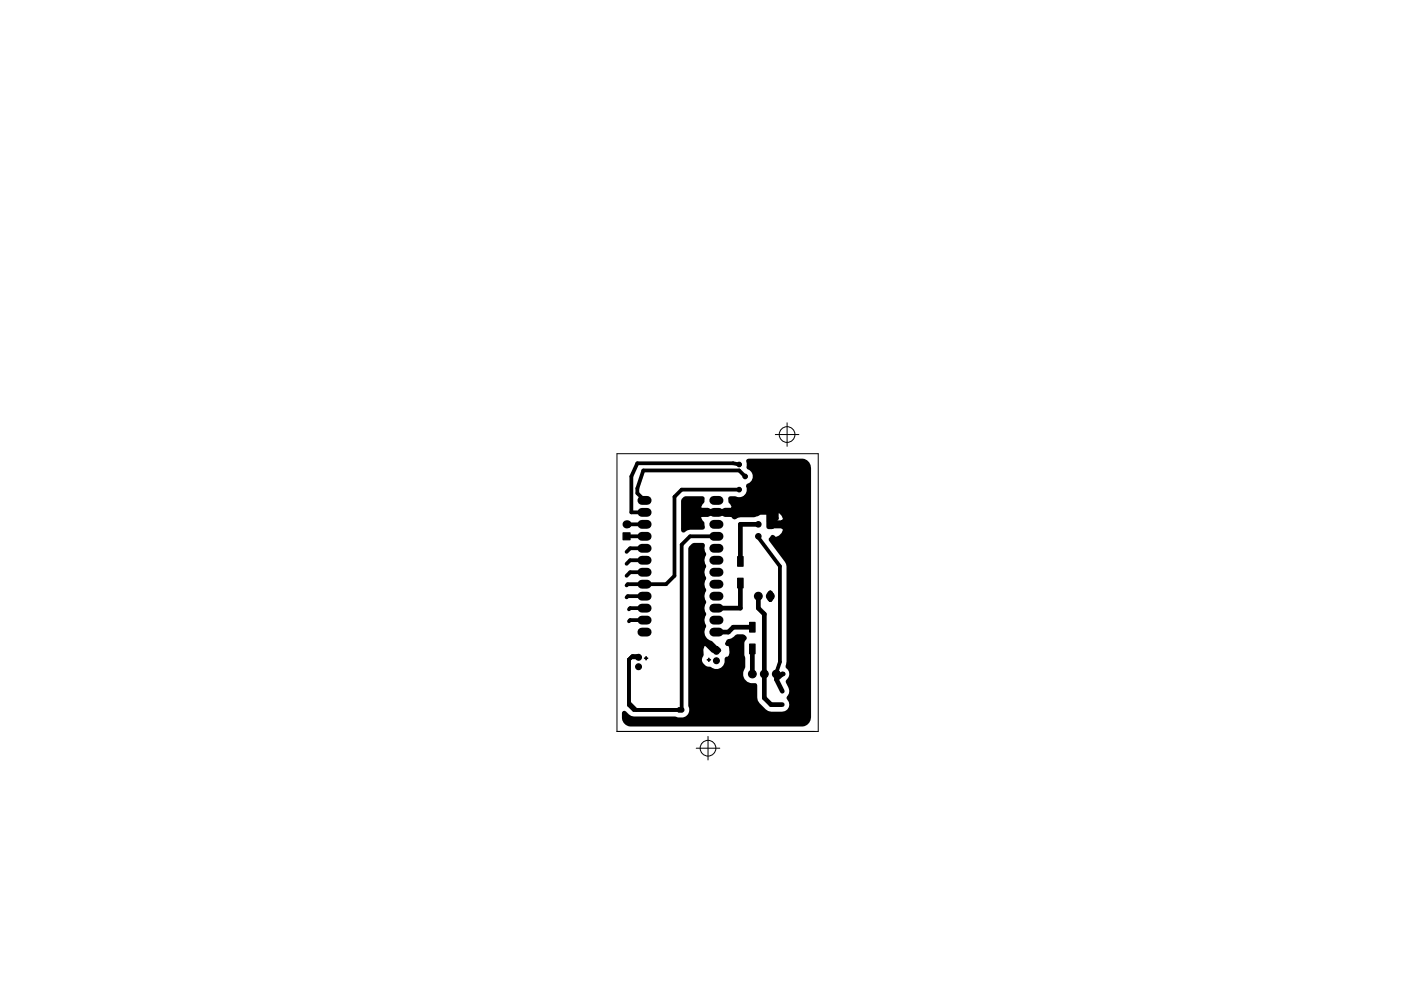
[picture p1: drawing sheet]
<svg xmlns="http://www.w3.org/2000/svg" width="297mm" height="210mm" viewBox="0 0 297 210" stroke-linecap="round" stroke-linejoin="round" font-family="sans-serif">
<g fill="none" stroke="#000" stroke-width=".21">
<path d="M130.8 96.3h42.7v58.9h-42.7zM164.4 92.2h5M166.9 89.7v5M147.6 158.7h5M150.1 156.2v5"/>
<circle cx="166.9" cy="92.2" r="1.67"/>
<circle cx="150.1" cy="158.7" r="1.67"/>
</g>
<path d="M136.7 139.7h.6M137 139.4v.6M150 140h.6M150.3 139.7v.6" fill="none" stroke="#000" stroke-width=".38"/>
<g fill="#000" stroke="#000" stroke-width=".25">
<path d="M132.1 113h1.5v1.5h-1.5zM162.8 110.7h1.1v1.1h-1.1zM156.4 122.7h1.1v2h-1.1zM156.4 118.1h1.1v2h-1.1zM158.9 132.1h1.2v2h-1.2zM158.9 136.7h1.2v2h-1.2z"/>
<circle cx="156.7" cy="98.5" r=".47"/>
<circle cx="156.7" cy="103.9" r=".47"/>
<circle cx="158" cy="101.1" r=".47"/>
<circle cx="160.8" cy="111.2" r=".57"/>
<circle cx="160.8" cy="113.8" r=".57"/>
<circle cx="135.4" cy="139.5" r=".61"/>
<circle cx="151.9" cy="138.2" r=".61"/>
<circle cx="160.8" cy="126.5" r=".81"/>
<circle cx="163.3" cy="126.5" r=".81"/>
<circle cx="135.4" cy="141.5" r=".61"/>
<circle cx="144" cy="150.6" r=".47"/>
<circle cx="144.5" cy="150.6" r=".47"/>
<circle cx="151.9" cy="140.2" r=".61"/>
<circle cx="159.5" cy="143" r=".81"/>
<circle cx="162.1" cy="143" r=".81"/>
<circle cx="164.6" cy="143" r=".81"/>
</g>
<g fill="none" stroke="#000" stroke-width="1.9">
<path d="M136.1 106.2h1.1M136.1 108.7h1.1M136.1 111.2h1.1M136.1 113.8h1.1M136.1 116.3h1.1M136.1 118.9h1.1M151.3 106.2h1.2M151.3 108.7h1.2M151.3 111.2h1.2M151.3 113.8h1.2M151.3 116.3h1.2M151.3 118.9h1.2"/>
<path d="M136.1 121.4h1.1M136.1 123.9h1.1M136.1 126.5h1.1M136.1 129h1.1M136.1 131.6h1.1M136.1 134.1h1.1M151.3 121.4h1.2M151.3 123.9h1.2M151.3 126.5h1.2M151.3 129h1.2M151.3 131.6h1.2M151.3 134.1h1.2"/>
</g>
<g fill="#000">
<circle cx="132.8" cy="111.2" r=".86"/>
<circle cx="165.9" cy="143" r=".5"/>
</g>
<g fill="none" stroke="#000" stroke-width=".8">
<path d="M156.7 98.5l-1.3-.2h-20.3l-1.2 2.8v7.6h2.8M132.8 113.8h3.9M132.8 111.2h3.9M136.7 116.3h-3.1l-.8 .8M136.7 118.9h-3.1l-.8 .7M151.9 113.8h-5.6l-1.8 1.8v35M156.7 103.9h-12.2l-1.5 1.5v16.8l-1.8 1.7h-8.1l-.3 .3M158 101.1l-1.3-1.3h-20.3l-1.3 3.8v1l1.6 1.6M160.8 114l4.6 6.1v20.4l-.8 2.2M133.8 139.5h1.6M135.4 139.2h-1.3l-.8 .7v9.7l1.1 1h9.6M136.7 121.4h-3.1l-.8 .8"/>
<path d="M136.7 126.5h-3.6l-.3 .2M136.7 129h-3.1l-.3 .3M136.7 131.6h-3.1l-.3 .2M133.3 149.1l1.6 1.5"/>
</g>
<path d="M151.9 108.7h12.7v1.3l-1.3 1.2M160.8 111.2h-3.8v7.9M157 123.7v5.3h-5.1M159.5 137.7v5.3M159.5 133.1h-4l-1.1 1h-2.5M160.8 126.5v2.5l1.3 1.3v17.8l1.4 1.4h2.4M165.9 143l-1.3 1.1 1.3 2.6" fill="none" stroke="#000" stroke-width="1"/>
<path d="M160.8 113.8v.2M164.6 142.7v.3" fill="none" stroke="#000" stroke-width=".5"/>
<path d="M163.3 125.8l.2 .1-.1 1.3-.2-.1zM144.9 106.2l.4-.4h3.6v.6l-.3 .2-.6 1.1 .6 .5h1.5a4.2 4.2 0 0 0 3.6 0h1.5l.5-.5-.5-1.1-.3-.2v-.6h.9a2.08 2.08 0 0 0 2.4-.4 2.08 2.08 0 0 0 .5-2.3 2.08 2.08 0 0 0 1.4-2 2.08 2.08 0 0 0-1.4-2l.1-1-.1-.3h11.4a1.46 1.46 0 0 1 1.4 1.5v52.8a1.48 1.48 0 0 1-1.4 1.5h-36.4a1.41 1.41 0 0 1-1.3-1.3v-1a2.54 2.54 0 0 0 2.5 1.2h8.2a2.37 2.37 0 0 0 3.5-2.3l-.2-.5v-33.3l.7-.7h1.9l-.2 .6 .2 1 .2 .3a2.17 2.17 0 0 0 0 2.5 2.17 2.17 0 0 0 0 2.6 2.17 2.17 0 0 0 0 2.5 2.17 2.17 0 0 0 0 2.6 2.17 2.17 0 0 0 0 2.5 2.17 2.17 0 0 0 0 2.5 2.34 2.34 0 0 0 1.5 3.6l1.2 1.3 .1-.1 .4 .4h-1.2l-1.4-1.4h-.8l-.4 1.2 .1 1.1a1.95 1.95 0 0 0 0 2.1 1.95 1.95 0 0 0 1.8 .9 2.25 2.25 0 0 0 2.6 .3 2.25 2.25 0 0 0 1-2.4h.7l.4-1.2-.1-1.3-.3-.7h-.6l.4-.4-.1-.1 .7-.1 1.1-.9h1.2l.3 .3-.3 .3a7.4 7.4 0 0 0 0 3.9v1.9a2.47 2.47 0 0 0-.1 2.9 2.47 2.47 0 0 0 2.7 1v2.7a4.8 4.8 0 0 0 6.5 3.2 1.99 1.99 0 0 0 .6-3.2 1.92 1.92 0 0 0 .5-2.3l-.6-1.2a1.98 1.98 0 0 0-.1-3.2l.3-.9v-20.4l-.4-1.1-3.4-4.6h.3v-.4l.5 .4a2.39 2.39 0 0 0 2.2-2.2 3.5 3.5 0 0 0-1.1-3.8l-1.1-.4-.6 .7v2.2h2.2l.6-.6v1.9l-.6-.6h-2.2v.2h-.7v-3.1l-.7-.7-1.1 .4-.6 .6-.7 .2h-2.9l-.8 .2-.5 .3-.5-.5h-1.5a4.2 4.2 0 0 0-3.6 0h-1.5l-.6 .5 .6 1.1 .3 .2 .1 .9h-2.7l-.7 .1-.7 .5z" fill="#000" stroke="#000" stroke-width="1"/>
</svg>
